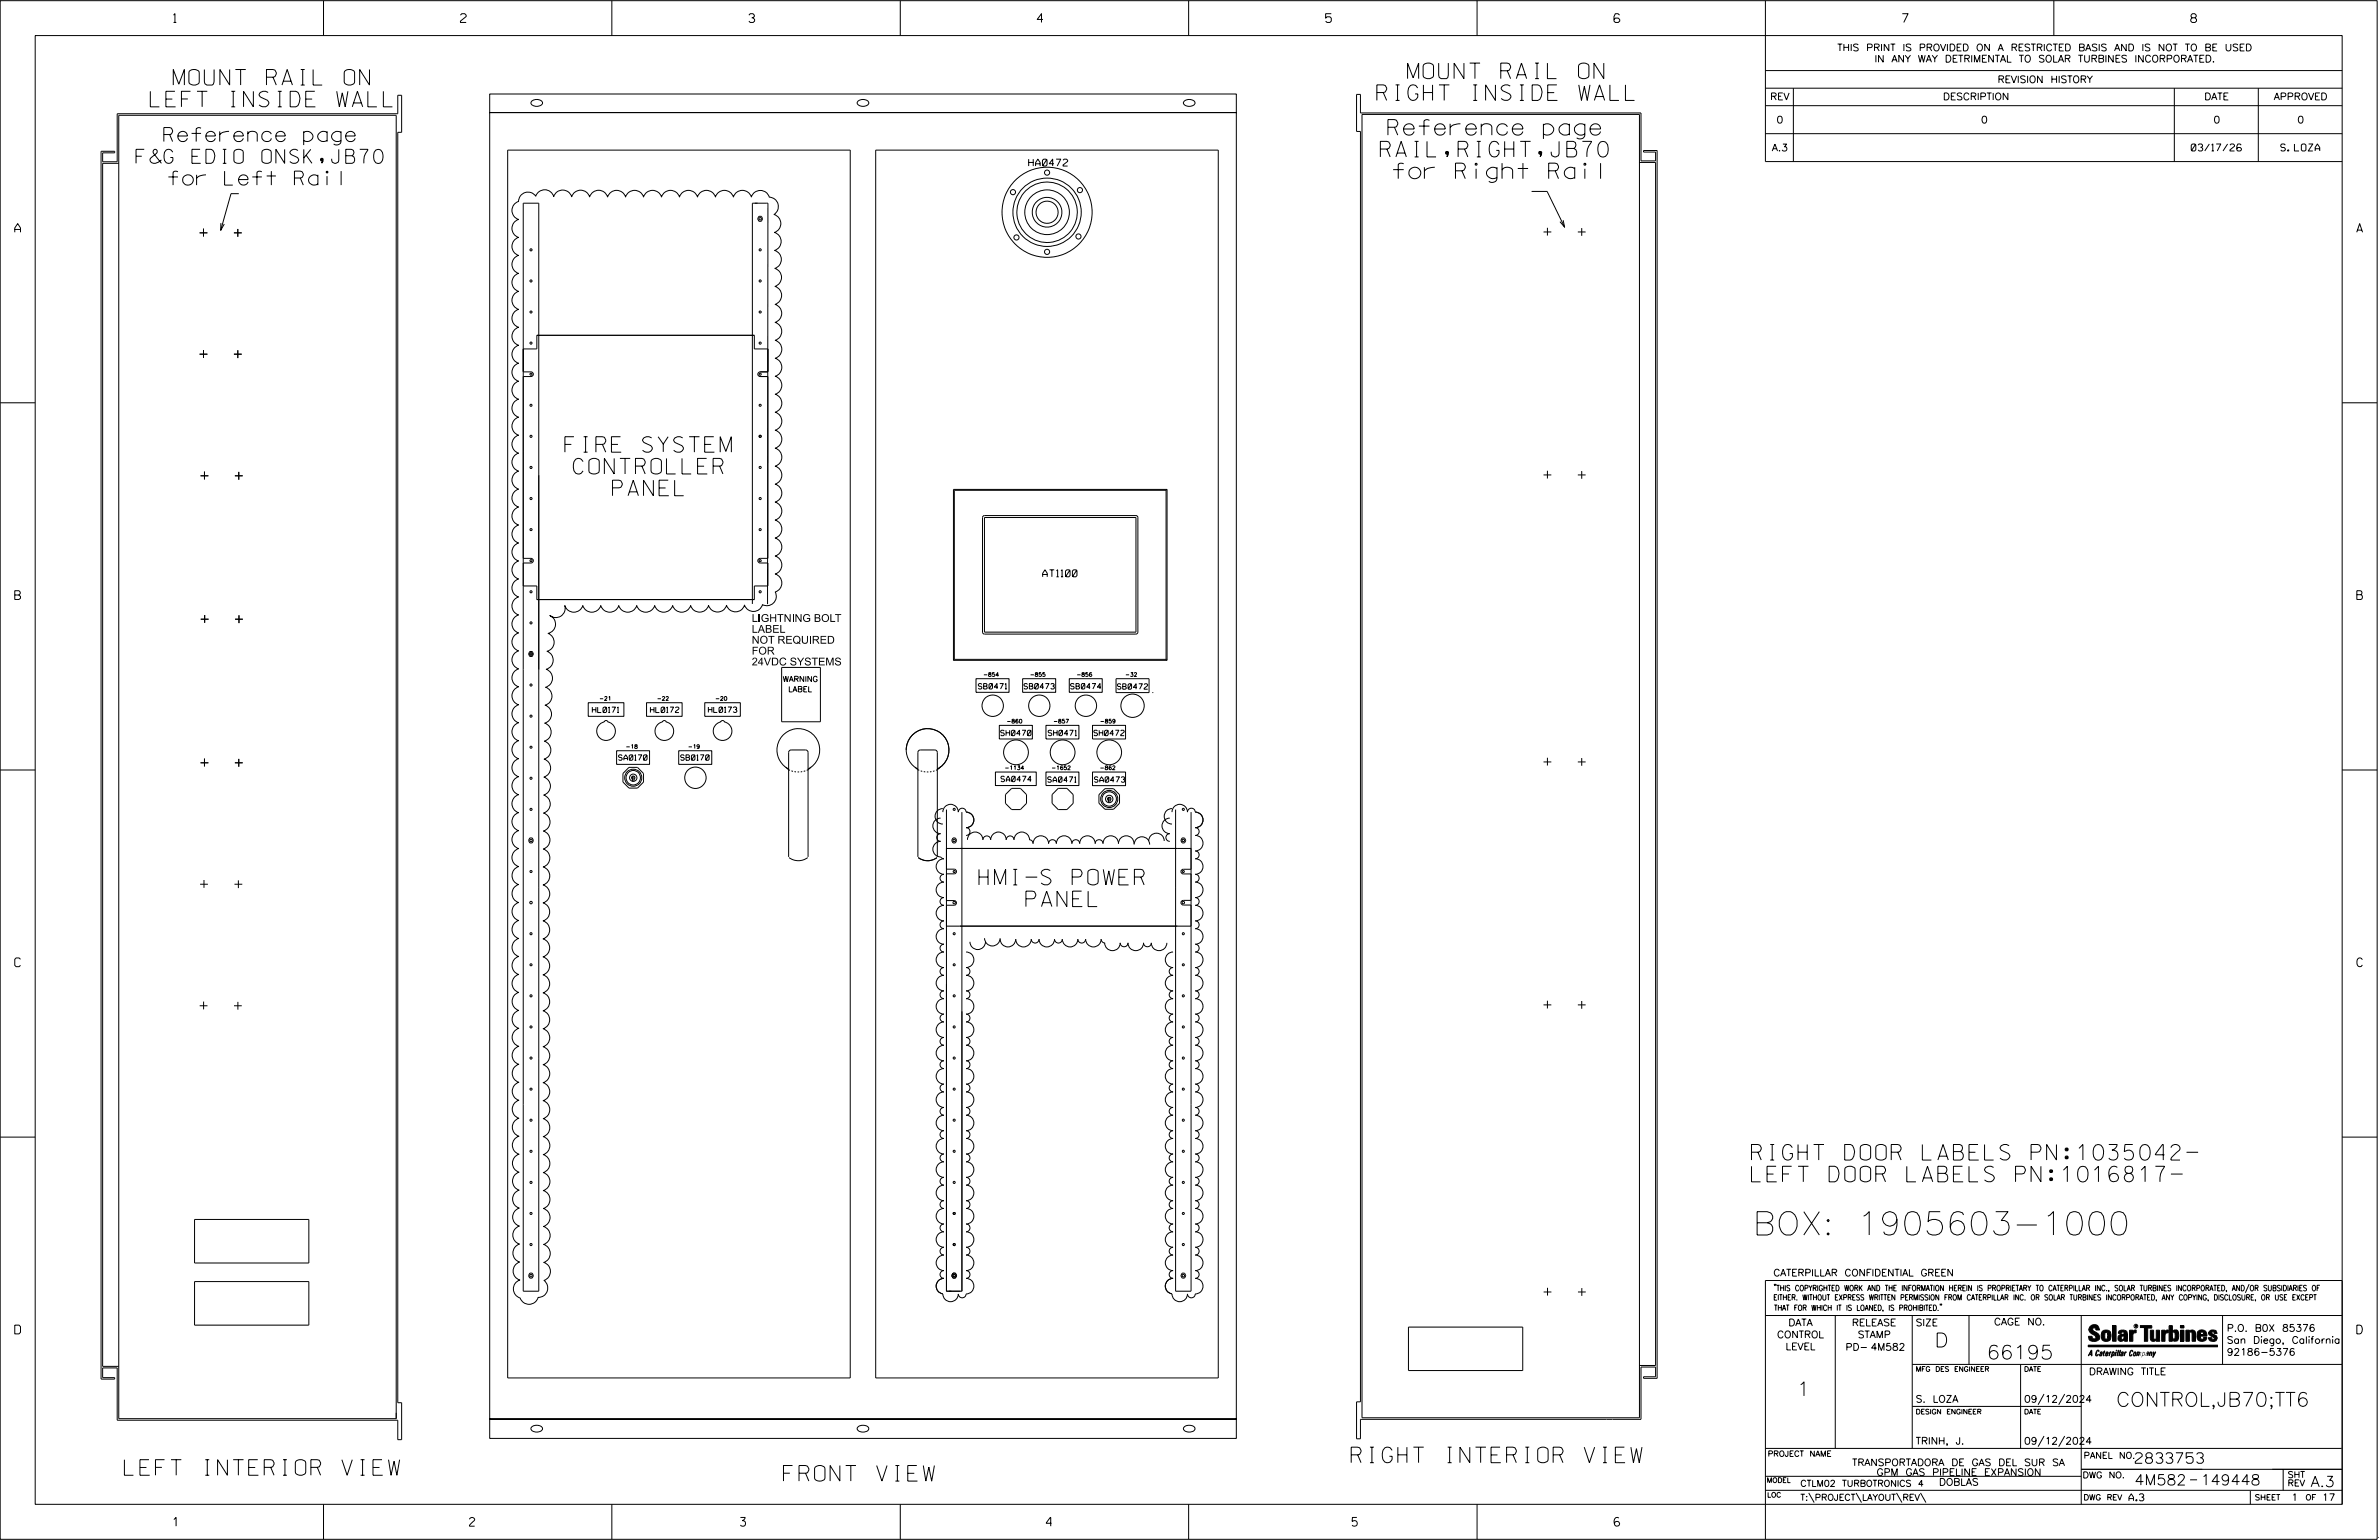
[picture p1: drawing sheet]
<svg xmlns="http://www.w3.org/2000/svg" width="864mm" height="559mm" viewBox="0 0 864 559" stroke-linecap="round" stroke-linejoin="round" font-family="sans-serif">
<defs><g id="words">
<text font-size="8.5" x="636.2" y="448.1">BOX: 1905603-1000</text>
<g font-size="5.6">
<text x="511" y="28.5">MOUNT RAIL ON</text>
<text x="62.9" y="30.9">MOUNT RAIL ON</text>
<text x="54.6" y="38.8">LEFT INSIDE WALL</text>
<text x="499.8" y="36.4">RIGHT INSIDE WALL</text>
<text x="503.9" y="49">Reference page</text>
<text x="501.1" y="56.9">RAIL,RIGHT,JB70</text>
<text x="503.8" y="64.8">for Right Rail</text>
<text x="205.1" y="164.1">FIRE SYSTEM</text>
<text x="208.1" y="172">CONTROLLER</text>
<text x="222.3" y="179.9">PANEL</text>
<text x="355.4" y="321.1">HMI-S POWER</text>
<text x="372.4" y="329">PANEL</text>
<text x="635.8" y="420.9">RIGHT DOOR LABELS PN:1035042-</text>
<text x="635.8" y="428.8">LEFT DOOR LABELS PN:1016817-</text>
<text x="490.5" y="530.8">RIGHT INTERIOR VIEW</text>
<text x="45.2" y="535.3">LEFT INTERIOR VIEW</text>
<text x="284.4" y="537.4">FRONT VIEW</text>
</g>
<g font-size="5.1">
<text x="59.5" y="51.4">Reference page</text>
<text x="49.4" y="59.3">F&amp;G EDIO ONSK,JB70</text>
<text x="61.2" y="67.2">for Left Rail</text>
<text x="702.3" y="488.8">D</text>
<text x="721.2" y="493.2">66195</text>
<text x="652.2" y="506.5">1</text>
<text x="768.2" y="510.3">CONTROL,JB70;TT6</text>
</g>
<g font-size="3.8">
<text x="775.1" y="531">2833753</text>
<text x="774.8" y="538.9">4M582</text>
<text x="798.8" y="538.9">149448</text>
<text x="838.8" y="539.5">A.3</text>
</g>
<g font-size="3.2">
<text x="63" y="8.2">1</text>
<text x="167.2" y="8.2">2</text>
<text x="271.8" y="8.2">3</text>
<text x="376.5" y="8.2">4</text>
<text x="481.2" y="8.2">5</text>
<text x="690.6" y="8.2">7</text>
<text x="795.3" y="8.2">8</text>
<text x="5.4" y="84.3">A</text>
<text x="855.5" y="84.3">A</text>
<text x="5.4" y="217.5">B</text>
<text x="855.6" y="217.5">B</text>
<text x="5.4" y="350.8">C</text>
<text x="855.6" y="350.8">C</text>
<text x="5.4" y="484">D</text>
<text x="855.6" y="484">D</text>
<text x="62.8" y="553.8">1</text>
<text x="170.4" y="553.8">2</text>
<text x="268.8" y="553.8">3</text>
<text x="379.8" y="553.8">4</text>
<text x="490.8" y="553.8">5</text>
<text x="585.9" y="553.8">6</text>
</g>
<g font-size="2.8">
<text x="272.9" y="225.7">LIGHTNING BOLT</text>
<text x="272.9" y="233.6">NOT REQUIRED</text>
<text x="272.9" y="229.6">LABEL</text>
<text x="272.9" y="237.5">FOR</text>
<text x="272.9" y="241.5">24VDC SYSTEMS</text>
</g>
<g font-size="2.5">
<text x="666.9" y="18.5">THIS PRINT IS PROVIDED ON A RESTRICTED BASIS AND IS NOT TO BE USED</text>
<text x="680.5" y="22.6">IN ANY WAY DETRIMENTAL TO SOLAR TURBINES INCORPORATED.</text>
<text x="725.1" y="30">REVISION HISTORY</text>
<text x="642.6" y="36.3">REV</text>
<text x="705.3" y="36.3">DESCRIPTION</text>
<text x="800.2" y="36.3">DATE</text>
<text x="825.4" y="36.3">APPROVED</text>
<text x="644.9" y="44.7">0</text>
<text x="719.1" y="44.7">0</text>
<text x="803.5" y="44.7">0</text>
<text x="834" y="44.7">0</text>
<text x="643.2" y="54.8">A.3</text>
<text x="795.4" y="54.8">03/17/26</text>
<text x="827.9" y="54.8">S. LOZA</text>
<text x="373.4" y="60.3">HA0472</text>
<text x="378.5" y="209.3">AT1100</text>
<text x="643.8" y="463">CATERPILLAR CONFIDENTIAL GREEN</text>
<text x="645.1" y="485.5">CONTROL</text>
<text x="649.2" y="481.1">DATA</text>
<text x="672.3" y="481.1">RELEASE</text>
<text x="674.4" y="485.5">STAMP</text>
<text x="695.4" y="481.1">SIZE</text>
<text x="723.8" y="480.8">CAGE NO.</text>
<text x="808.4" y="483.1">P.O. B0X 85376</text>
<text x="648.2" y="489.8">LEVEL</text>
<text x="669.9" y="490">PD- 4M582</text>
<text x="808.4" y="487.5">San Diego, California</text>
<text x="808.4" y="491.8">92186-5376</text>
<text x="758.3" y="498.9">DRAWING TITLE</text>
<text x="695.4" y="508.9">S. LOZA</text>
<text x="734.8" y="508.9">09/12/2024</text>
<text x="695.4" y="524.1">TRINH, J.</text>
<text x="734.8" y="524.1">09/12/2024</text>
<text x="672.3" y="531.9">TRANSPORTADORA DE GAS DEL SUR SA</text>
<text x="681.2" y="535.5">GPM GAS PIPELINE EXPANSION</text>
<text x="703.9" y="539">DOBLAS</text>
<text x="772.8" y="544.6">A.3</text>
<text x="831.8" y="544.6">1</text>
<text x="842.9" y="544.6">17</text>
</g>
<g font-size="2.3">
<text x="756.4" y="529.2">PANEL NO.</text>
<text x="653.5" y="539.4">CTLM02 TURBOTRONICS 4</text>
<text x="756" y="536.3">DWG NO.</text>
<text x="830.4" y="539.3">REV</text>
<text x="830.4" y="536.2">SHT</text>
<text x="653.5" y="544.5">T:\PROJECT\LAYOUT\REV\</text>
</g>
<g font-size="2">
<text x="284.1" y="247.4">WARNING</text>
<text x="286.1" y="251.1">LABEL</text>
<text x="355.1" y="250">SB0471</text>
<text x="371.7" y="250">SB0473</text>
<text x="388.6" y="250">SB0474</text>
<text x="405.6" y="250.1">SB0472</text>
<text x="215" y="258.6">HL0171</text>
<text x="236.1" y="258.6">HL0172</text>
<text x="257.1" y="258.5">HL0173</text>
<text x="363.3" y="266.9">SH0470</text>
<text x="380.5" y="266.9">SH0471</text>
<text x="397.1" y="266.9">SH0472</text>
<text x="224.5" y="275.9">SA0170</text>
<text x="247.1" y="275.9">SB0170</text>
<text x="363.4" y="283.6">SA0474</text>
<text x="380.3" y="283.8">SA0471</text>
<text x="397.3" y="283.9">SA0473</text>
<text x="643.8" y="468.4">&quot;THIS COPYRIGHTED WORK AND THE INFORMATION HEREIN IS PROPRIETARY TO CATERPILLAR INC., SOLAR TURBINES INCORPORATED, AND/OR SUBSIDIARIES OF</text>
<text x="643.8" y="471.8">EITHER. WITHOUT EXPRESS WRITTEN PERMISSION FROM CATERPILLAR INC. OR SOLAR TURBINES INCORPORATED, ANY COPYING, DISCLOSURE, OR USE EXCEPT</text>
<text x="644" y="475.6">THAT FOR WHICH IT IS LOANED, IS PROHIBITED.&quot;</text>
<text x="641.7" y="528.5">PROJECT NAME</text>
<text x="756.3" y="544.3">DWG REV</text>
<text x="818.5" y="544.3">SHEET</text>
<text x="836.9" y="544.3">OF</text>
</g>
<g font-size="1.8">
<text x="695.4" y="497.6">MFG DES ENGINEER</text>
<text x="734.8" y="497.6">DATE</text>
<text x="695.4" y="513.1">DESIGN ENGINEER</text>
<text x="734.8" y="513.1">DATE</text>
<text x="641.3" y="538">MODEL</text>
<text x="641.5" y="543.3">LOC</text>
</g>
<g font-size="1.4">
<text x="356.9" y="245.5">-854</text>
<text x="373.8" y="245.5">-855</text>
<text x="390.8" y="245.5">-856</text>
<text x="408.4" y="245.5">-32</text>
<text x="217.5" y="254.2">-21</text>
<text x="238.5" y="254.2">-22</text>
<text x="259.6" y="254.2">-20</text>
<text x="365.4" y="262.4">-860</text>
<text x="382.3" y="262.4">-857</text>
<text x="399.3" y="262.4">-859</text>
<text x="227.1" y="271.6">-18</text>
<text x="249.7" y="271.6">-19</text>
<text x="364.7" y="279.3">-1134</text>
<text x="381.6" y="279.3">-1652</text>
<text x="399.2" y="279.3">-862</text>
</g>
<text font-size=".9" x="775.1" y="481.7">R</text>
</g></defs>
<g fill="none" stroke="#000" stroke-width=".36">
<path d="M.1 .2h862.8v558.4h-862.8zM12.8 12.9h837.4v533h-837.4zM117.4 .2v12.7M222.1 .2v12.7M326.8 .2v12.7M431.5 .2v12.7M536.2 .2v12.7M587.9 5.5l-.5-.5h-1l-.5 1v1.7l.5 .4h1l.6-.4v-.6l-.6-.5h-1l-.5 .5M640.9 .2v58.4h209.3M745.6 .2v12.7M144.4 34.6v6.7h-101.9v17.4h-5.2v-3.2h4.3v-.6h-4.9v445.5h4.9v-.5h-4.3v-3.5h5.2v18.9h101.9v7.1h1.4v-13.4h-1.4v-461h1.4v-13.4M177.8 34.1h271v487.8h-271v-7h271h-271v-474h271h-271z"/>
<path d="M193.1 36.7a2.57 2.57 0 0 1 3.9 .7 2.43 2.43 0 0 1-4.3 0zM311.5 36.7a2.55 2.55 0 0 1 3.9 .7 2.43 2.43 0 0 1-4.3 0zM429.9 36.7a2.55 2.55 0 0 1 3.9 .7 2.43 2.43 0 0 1-4.2 0zM492.4 34.3h1.5v6.7h101.8v17.4h5.3v-3.2h-4.4v-.6h5v445.5h-5v-.5h4.4v-3.6h-5.3v19h-101.8v7.1h-1.5v-13.4h1.5v-461h-1.5zM640.9 25.6h209.3M640.9 32h209.3M640.9 38.3h209.3M651 32v26.6M789.3 32v26.6M819.8 32v26.6M43.1 59.3h-5.8v436.5h5.8M43.1 41.8h100.7v473h-100.7z"/>
<path d="M184.3 54.5h124.3v445.5h-124.3zM317.9 54.5h124.3v445.5h-124.3zM494.4 41.5h100.7v473h-100.7zM595.1 58.9h5.9v436.6h-5.9M640.9 48.5h209.3M86.7 70.3h-2.8l-3.8 13.3M189.2 70.7a3.4 3.4 0 0 1 5.3 .5 3.4 3.4 0 0 1 3.3-2.3 3.4 3.4 0 0 1 3.2 2.4 3.4 3.4 0 0 1 3.3-2.3 3.4 3.4 0 0 1 3.2 2.4 3.4 3.4 0 0 1 3.3-2.4 3.4 3.4 0 0 1 3.2 2.4 3.4 3.4 0 0 1 3.3-2.4 3.4 3.4 0 0 1 3.3 2.5 3.4 3.4 0 0 1 3.2-2.4 3.4 3.4 0 0 1 3.3 2.4 3.4 3.4 0 0 1 3.2-2.4 3.4 3.4 0 0 1 3.3 2.4 3.4 3.4 0 0 1 3.3-2.4 3.4 3.4 0 0 1 3.2 2.4 3.4 3.4 0 0 1 3.3-2.4 3.4 3.4 0 0 1 3.3 2.4 3.4 3.4 0 0 1 3.2-2.4 3.4 3.4 0 0 1 3.3 2.4 3.4 3.4 0 0 1 3.3-2.4 3.4 3.4 0 0 1 3.2 2.4 3.4 3.4 0 0 1 3.3-2.4 3.4 3.4 0 0 1 3.2 2.4 3.4 3.4 0 0 1 3.3-2.4 3.4 3.4 0 0 1 3.3 2.4 3.4 3.4 0 0 1 3.2-2.4 3.4 3.4 0 0 1 3.3 2.4 3.4 3.4 0 0 1 3.1 2.5 3.4 3.4 0 0 1-1.4 3.8 3.4 3.4 0 0 1 2.5 3.2 3.4 3.4 0 0 1-2.4 3.3 3.4 3.4 0 0 1 2.5 3.3 3.4 3.4 0 0 1-2.4 3.3 3.4 3.4 0 0 1 2.4 3.2 3.4 3.4 0 0 1-2.3 3.3 3.4 3.4 0 0 1 2.4 3.2 3.4 3.4 0 0 1-2.4 3.3 3.4 3.4 0 0 1 2.4 3.3 3.4 3.4 0 0 1-2.3 3.3 3.4 3.4 0 0 1 2.4 3.2 3.4 3.4 0 0 1-2.4 3.3 3.4 3.4 0 0 1 2.4 3.2 3.4 3.4 0 0 1-2.4 3.3 3.4 3.4 0 0 1 2.4 3.2 3.4 3.4 0 0 1-2.4 3.3 3.4 3.4 0 0 1 2.4 3.3 3.4 3.4 0 0 1-2.4 3.2 3.4 3.4 0 0 1 2.4 3.3 3.4 3.4 0 0 1-2.4 3.3 3.4 3.4 0 0 1 2.4 3.2 3.4 3.4 0 0 1-2.4 3.3 3.4 3.4 0 0 1 2.4 3.2 3.4 3.4 0 0 1-2.4 3.3 3.4 3.4 0 0 1 2.4 3.3 3.4 3.4 0 0 1-2.4 3.2 3.4 3.4 0 0 1 2.4 3.3 3.4 3.4 0 0 1-2.4 3.3 3.4 3.4 0 0 1 2.4 3.2 3.4 3.4 0 0 1-2.4 3.3 3.4 3.4 0 0 1 2.4 3.2 3.4 3.4 0 0 1-2.4 3.3 3.4 3.4 0 0 1 2.4 3.2 3.4 3.4 0 0 1-2.4 3.3 3.4 3.4 0 0 1 2.4 3.3 3.4 3.4 0 0 1-2.4 3.2 3.4 3.4 0 0 1 2.4 3.3 3.4 3.4 0 0 1-2.4 3.3 3.4 3.4 0 0 1 2.4 3.2 3.4 3.4 0 0 1-2.4 3.3 3.4 3.4 0 0 1 2.4 3.2 3.4 3.4 0 0 1-2.4 3.3 3.4 3.4 0 0 1-.6 4 3.4 3.4 0 0 1-4 .6 3.4 3.4 0 0 1-3.2 2.5 3.4 3.4 0 0 1-3.3-2.3 3.4 3.4 0 0 1-3.3 2.4 3.4 3.4 0 0 1-3.3-2.3 3.4 3.4 0 0 1-3.2 2.4 3.4 3.4 0 0 1-3.3-2.4 3.4 3.4 0 0 1-3.2 2.4 3.4 3.4 0 0 1-3.3-2.4 3.4 3.4 0 0 1-3.2 2.4 3.4 3.4 0 0 1-3.3-2.4 3.4 3.4 0 0 1-3.3 2.4 3.4 3.4 0 0 1-3.2-2.4 3.4 3.4 0 0 1-3.3 2.4 3.4 3.4 0 0 1-3.3-2.4 3.4 3.4 0 0 1-3.2 2.4 3.4 3.4 0 0 1-3.3-2.4 3.4 3.4 0 0 1-3.2 2.4 3.4 3.4 0 0 1-3.3-2.4 3.4 3.4 0 0 1-3.3 2.4 3.4 3.4 0 0 1-3.2-2.4 3.4 3.4 0 0 1-3.3 2.4 3.4 3.4 0 0 1-3.3-2.4 3.4 3.4 0 0 1-1.4 3.8 3.4 3.4 0 0 1-4-.2 3.4 3.4 0 0 1 2 3.5 3.4 3.4 0 0 1-2.6 3 3.4 3.4 0 0 1 2.2 3.4 3.4 3.4 0 0 1-2.6 3.1 3.4 3.4 0 0 1 2.2 3.4 3.4 3.4 0 0 1-2.5 3.2 3.4 3.4 0 0 1 2.3 3.3 3.4 3.4 0 0 1-2.6 3.2 3.4 3.4 0 0 1 2.4 3.3 3.4 3.4 0 0 1-2.5 3.2 3.4 3.4 0 0 1 2.3 3.3 3.4 3.4 0 0 1-2.5 3.2 3.4 3.4 0 0 1 2.4 3.3 3.4 3.4 0 0 1-2.5 3.2 3.4 3.4 0 0 1 2.4 3.3 3.4 3.4 0 0 1-2.5 3.2 3.4 3.4 0 0 1 2.4 3.3 3.4 3.4 0 0 1-2.5 3.3 3.4 3.4 0 0 1 2.4 3.3 3.4 3.4 0 0 1-2.4 3.2 3.4 3.4 0 0 1 2.3 3.3 3.4 3.4 0 0 1-2.4 3.2 3.4 3.4 0 0 1 2.4 3.3 3.4 3.4 0 0 1-2.4 3.3 3.4 3.4 0 0 1 2.3 3.2 3.4 3.4 0 0 1-2.4 3.3 3.4 3.4 0 0 1 2.4 3.2 3.4 3.4 0 0 1-2.4 3.3 3.4 3.4 0 0 1 2.4 3.2 3.4 3.4 0 0 1-2.4 3.3 3.4 3.4 0 0 1 2.4 3.3 3.4 3.4 0 0 1-2.4 3.2 3.4 3.4 0 0 1 2.3 3.3 3.4 3.4 0 0 1-2.3 3.3 3.4 3.4 0 0 1 2.3 3.2 3.4 3.4 0 0 1-2.4 3.3 3.4 3.4 0 0 1 2.4 3.2 3.4 3.4 0 0 1-2.4 3.3 3.4 3.4 0 0 1 2.4 3.3 3.4 3.4 0 0 1-2.4 3.2 3.4 3.4 0 0 1 2.4 3.3 3.4 3.4 0 0 1-2.3 3.3 3.4 3.4 0 0 1 2.3 3.2 3.4 3.4 0 0 1-2.3 3.3 3.4 3.4 0 0 1 2.3 3.2 3.4 3.4 0 0 1-2.3 3.3 3.4 3.4 0 0 1 2.4 3.2 3.4 3.4 0 0 1-2.4 3.3 3.4 3.4 0 0 1 2.4 3.3 3.4 3.4 0 0 1-2.4 3.2 3.4 3.4 0 0 1 2.4 3.3 3.4 3.4 0 0 1-2.4 3.3 3.4 3.4 0 0 1 2.4 3.2 3.4 3.4 0 0 1-2.4 3.3 3.4 3.4 0 0 1 2.4 3.2 3.4 3.4 0 0 1-2.4 3.3 3.4 3.4 0 0 1 2.4 3.3 3.4 3.4 0 0 1-2.4 3.2 3.4 3.4 0 0 1 2.4 3.3 3.4 3.4 0 0 1-2.4 3.3 3.4 3.4 0 0 1 2.4 3.2 3.4 3.4 0 0 1-2.4 3.3 3.4 3.4 0 0 1 2.4 3.2 3.4 3.4 0 0 1-2.4 3.3 3.4 3.4 0 0 1 2.4 3.2 3.4 3.4 0 0 1-2.3 3.3 3.4 3.4 0 0 1 2.4 3.3 3.4 3.4 0 0 1-2.4 3.2 3.4 3.4 0 0 1 2.4 3.3 3.4 3.4 0 0 1-2.4 3.3 3.4 3.4 0 0 1 2.4 3.2 3.4 3.4 0 0 1-2.3 3.3 3.4 3.4 0 0 1 2.4 3.2 3.4 3.4 0 0 1-2.3 3.3 3.4 3.4 0 0 1 1.2 3.9 3.4 3.4 0 0 1-3.4 2.3 3.4 3.4 0 0 1-3.2 2.5 3.4 3.4 0 0 1-3.3-2.3 3.4 3.4 0 0 1-2.4-3.2 3.4 3.4 0 0 1 2.3-3.3 3.4 3.4 0 0 1-2.4-3.3 3.4 3.4 0 0 1 2.3-3.3 3.4 3.4 0 0 1-2.4-3.2 3.4 3.4 0 0 1 2.4-3.3 3.4 3.4 0 0 1-2.4-3.2 3.4 3.4 0 0 1 2.3-3.3 3.4 3.4 0 0 1-2.4-3.3 3.4 3.4 0 0 1 2.4-3.2 3.4 3.4 0 0 1-2.4-3.3 3.4 3.4 0 0 1 2.4-3.2 3.4 3.4 0 0 1-2.4-3.3 3.4 3.4 0 0 1 2.3-3.3 3.4 3.4 0 0 1-2.4-3.2 3.4 3.4 0 0 1 2.4-3.3 3.4 3.4 0 0 1-2.4-3.2 3.4 3.4 0 0 1 2.4-3.3 3.4 3.4 0 0 1-2.4-3.3 3.4 3.4 0 0 1 2.3-3.2 3.4 3.4 0 0 1-2.4-3.3 3.4 3.4 0 0 1 2.4-3.3 3.4 3.4 0 0 1-2.4-3.2 3.4 3.4 0 0 1 2.4-3.3 3.4 3.4 0 0 1-2.4-3.2 3.4 3.4 0 0 1 2.4-3.3 3.4 3.4 0 0 1-2.4-3.3 3.4 3.4 0 0 1 2.4-3.2 3.4 3.4 0 0 1-2.4-3.3 3.4 3.4 0 0 1 2.4-3.3 3.4 3.4 0 0 1-2.4-3.2 3.4 3.4 0 0 1 2.4-3.3 3.4 3.4 0 0 1-2.4-3.2 3.4 3.4 0 0 1 2.4-3.3 3.4 3.4 0 0 1-2.4-3.2 3.4 3.4 0 0 1 2.4-3.3 3.4 3.4 0 0 1-2.4-3.3 3.4 3.4 0 0 1 2.4-3.2 3.4 3.4 0 0 1-2.4-3.3 3.4 3.4 0 0 1 2.4-3.3 3.4 3.4 0 0 1-2.4-3.2 3.4 3.4 0 0 1 2.4-3.3 3.4 3.4 0 0 1-2.4-3.2 3.4 3.4 0 0 1 2.3-3.3 3.4 3.4 0 0 1-2.3-3.3 3.4 3.4 0 0 1 2.3-3.2 3.4 3.4 0 0 1-2.3-3.3 3.4 3.4 0 0 1 2.3-3.3 3.4 3.4 0 0 1-2.4-3.2 3.4 3.4 0 0 1 2.4-3.3 3.4 3.4 0 0 1-2.4-3.2 3.4 3.4 0 0 1 2.4-3.3 3.4 3.4 0 0 1-2.4-3.2 3.4 3.4 0 0 1 2.4-3.3 3.4 3.4 0 0 1-2.4-3.3 3.4 3.4 0 0 1 2.4-3.2 3.4 3.4 0 0 1-2.4-3.3 3.4 3.4 0 0 1 2.4-3.3 3.4 3.4 0 0 1-2.4-3.2 3.4 3.4 0 0 1 2.4-3.3 3.4 3.4 0 0 1-2.4-3.3 3.4 3.4 0 0 1 2.4-3.2 3.4 3.4 0 0 1-2.4-3.3 3.4 3.4 0 0 1 2.4-3.2 3.4 3.4 0 0 1-2.4-3.3 3.4 3.4 0 0 1 2.4-3.3 3.4 3.4 0 0 1-2.4-3.2 3.4 3.4 0 0 1 2.4-3.3 3.4 3.4 0 0 1-2.4-3.2 3.4 3.4 0 0 1 2.4-3.3 3.4 3.4 0 0 1-2.4-3.3 3.4 3.4 0 0 1 2.4-3.2 3.4 3.4 0 0 1-2.4-3.3 3.4 3.4 0 0 1 2.4-3.2 3.4 3.4 0 0 1-2.4-3.3 3.4 3.4 0 0 1 2.4-3.3 3.4 3.4 0 0 1-2.4-3.2 3.4 3.4 0 0 1 2.4-3.3 3.4 3.4 0 0 1-2.4-3.3 3.4 3.4 0 0 1 2.4-3.2 3.4 3.4 0 0 1-2.4-3.3 3.4 3.4 0 0 1 2.4-3.2 3.4 3.4 0 0 1-2.4-3.3 3.4 3.4 0 0 1 2.4-3.3 3.4 3.4 0 0 1-2.4-3.2 3.4 3.4 0 0 1 2.4-3.3 3.4 3.4 0 0 1-2.4-3.3 3.4 3.4 0 0 1 2.4-3.2 3.4 3.4 0 0 1-2.4-3.3 3.4 3.4 0 0 1 2.4-3.2 3.4 3.4 0 0 1-2.4-3.3 3.4 3.4 0 0 1 2.4-3.2 3.4 3.4 0 0 1-2.4-3.3 3.4 3.4 0 0 1 2.4-3.3 3.4 3.4 0 0 1-2.4-3.2 3.4 3.4 0 0 1 2.4-3.3 3.4 3.4 0 0 1-2.4-3.3 3.4 3.4 0 0 1 2.4-3.2 3.4 3.4 0 0 1-2.4-3.3 3.4 3.4 0 0 1 2.4-3.2 3.4 3.4 0 0 1-2.4-3.3 3.4 3.4 0 0 1 2.4-3.3 3.4 3.4 0 0 1-2.4-3.2 3.4 3.4 0 0 1 2.4-3.3 3.4 3.4 0 0 1-2.4-3.3 3.4 3.4 0 0 1 2.4-3.2 3.4 3.4 0 0 1-2.4-3.3 3.4 3.4 0 0 1 2.4-3.3 3.4 3.4 0 0 1-2.4-3.2 3.4 3.4 0 0 1 2.4-3.2 3.4 3.4 0 0 1-2.4-3.3 3.4 3.4 0 0 1 2.4-3.3 3.4 3.4 0 0 1-2.4-3.2 3.4 3.4 0 0 1 2.4-3.3 3.4 3.4 0 0 1-2.4-3.3 3.4 3.4 0 0 1 2.4-3.2 3.4 3.4 0 0 1-2.4-3.3 3.4 3.4 0 0 1 2.4-3.3 3.4 3.4 0 0 1-2.4-3.2 3.4 3.4 0 0 1 2.4-3.3 3.4 3.4 0 0 1-2.4-3.2 3.4 3.4 0 0 1 2.4-3.3l.3-1.3zM189.9 73.7h5.7v394.8h-5.7zM275.5 78.5h.9l.4 .9-.4 .9h-.9l-.5-.9zM556 69.5h5.6l6.4 12.9M567.4 79.9l.6 2.5-1.7-2M72.5 84.5h2.8"/>
<path d="M73.9 83v2.8M80.2 81l-.1 2.6 1.3-2.3M84.9 84.5h2.8M86.3 83.1v2.8M560.3 84.2h2.8M561.7 82.7v2.8M572.8 84.2h2.8M574.2 82.8v2.8M72.5 128.5h2.8M73.9 127v2.9M84.9 128.5h2.8M86.3 127.1v2.8"/>
<path d="M189.9 134.9h2.9a.85 .85 0 0 1 .8 .9 .85 .85 0 0 1-.8 .8h-2.9M189.9 126.6h5v-4.9h78.9v4.9h5v8.3h-2.9a.85 .85 0 0 0-.8 .9 .85 .85 0 0 0 .8 .8h2.9v66h-2.9a.85 .85 0 0 0-.8 .8 .85 .85 0 0 0 .8 .9h2.9v8.3h-5v5h-78.9v-5h-5M.1 146.2h12.7M850.2 146.2h12.7M72.8 172.6h2.8M74.2 171.1v2.9M85.3 172.6h2.8M86.7 171.2v2.9M423.3 177.9v61.4M423.3 177.9h-76.9v61.4M423.7 177.6l-.4 .3M423.7 177.6v62"/>
<path d="M423.7 177.6h-77.6v62M560.3 172.3h2.8M561.7 170.8v2.8M572.8 172.3h2.8M574.2 170.9v2.8M356.9 187.3l.5-.2h55l.5 .2 .2 .5v41.6l-.2 .5-.5 .2h-55l-.5-.2-.2-.5v-41.6zM357.4 187.8h55v41.6h-55zM189.9 202.6h2.9a.85 .85 0 0 1 .8 .8 .85 .85 0 0 1-.8 .9h-2.9M273.1 219.1v-145.4h5.7l-.2 145.5M72.9 224.7h2.8M74.3 223.2v2.8M85.3 224.7h2.9"/>
<path d="M86.7 223.3v2.8M192.3 236.4h.9l.4 .9-.4 .9h-.9l-.4-.9zM346.1 239.6h77.6M346.4 239.3l-.3 .3M346.4 239.3h76.9M423.3 239.3l.4 .3M213.5 255h13v4.9h-13zM234.7 255h12.9v4.9h-12.9zM255.8 255h12.9v4.9h-12.9zM283.7 242.2h14.1v19.7h-14.1zM354.3 246.3h12v4.9h-12zM371.2 246.3h12v4.9h-12z"/>
<path d="M388.2 246.3h11.9v4.9h-11.9zM405.1 246.3h12v5h-12zM418.3 251.3h.1M.1 279.4h12.7M72.8 276.8h2.8M74.2 275.3v2.8M85.3 276.8h2.8M86.7 275.4v2.8M217.5 263.1l2.2-1.6 .9 .3a3.8 3.8 0 0 1 2.7 4.4 3.4 3.4 0 0 1-4.9 2.1 3.4 3.4 0 0 1-.9-5.2zM223.8 272.4h12v5h-12zM238.6 263.1l2.3-1.6h.6l.3 .5a3.4 3.4 0 0 1 2.5 4.5 3.4 3.4 0 0 1-4.9 1.7 3.4 3.4 0 0 1-.8-5.1zM246.4 272.4h12v5h-12z"/>
<path d="M259.8 263.1l2.2-1.6 .9 .3a3.8 3.8 0 0 1 2.7 4.4 3.4 3.4 0 0 1-4.9 2.1 3.4 3.4 0 0 1-.9-5.2zM285.2 278.4l1.6 1.1M286.3 279a7.8 7.8 0 0 1-2.5-11.7 7.8 7.8 0 0 1 12 0 7.8 7.8 0 0 1-2.5 11.7M287.3 279.7l.6 .2M288.4 280l.6 .1M291.2 280l-.5 .1M292.3 279.7l-.6 .2M294.4 278.4l-1.6 1.1M332.1 278.4l1.6 1.1M333.2 279a7.8 7.8 0 0 1-2.5-11.7 7.8 7.8 0 0 1 12.1 0 7.8 7.8 0 0 1-2.5 11.7M334.2 279.7l.6 .2M335.3 280l.6 .1"/>
<path d="M338.1 280l-.5 .1M339.2 279.7l-.5 .2M341.3 278.4l-1.5 1.1M362.8 263.2h12v4.9h-12zM379.7 263.2h12v4.9h-12zM396.6 263.2h12v4.9h-12zM560.3 276.5h2.8M561.7 275v2.8M572.8 276.5h2.8M574.2 275.1v2.8M850.2 279.4h12.7M229.6 282.8a.63 .63 0 0 1-.2-1 .63 .63 0 0 1 1 0 .63 .63 0 0 1-.3 1"/>
<path d="M229.6 281.6v1.9M230.1 281.6v1.9M289.5 280.1h.6M336.4 280.1h.6M341.5 296.9a2.82 2.82 0 0 0-2.9 2.8 2.82 2.82 0 0 0 2.9 2.8 1.39 1.39 0 0 0-1.5 1.4 1.39 1.39 0 0 0 1.5 1.4 2.82 2.82 0 0 0-2.9 2.8 2.82 2.82 0 0 0 2.9 2.8l1.2 .7a2.82 2.82 0 0 0-2.9 2.8 2.82 2.82 0 0 0 2.9 2.9 1.41 1.41 0 0 0-1.5 1.4 1.41 1.41 0 0 0 1.5 1.4 2.8 2.8 0 0 0-2.9 2.8 2.8 2.8 0 0 0 2.9 2.8 1.41 1.41 0 0 0-1.5 1.4 1.41 1.41 0 0 0 1.5 1.4 2.82 2.82 0 0 0-2.9 2.8 2.82 2.82 0 0 0 2.9 2.9 1.41 1.41 0 0 0-1.5 1.4 1.41 1.41 0 0 0 1.5 1.4 2.82 2.82 0 0 0-2.9 2.8 2.82 2.82 0 0 0 2.9 2.8 1.41 1.41 0 0 0-1.5 1.4 1.41 1.41 0 0 0 1.5 1.4 2.82 2.82 0 0 0-2.9 2.9 2.82 2.82 0 0 0 2.9 2.8 1.41 1.41 0 0 0-1.5 1.4 1.41 1.41 0 0 0 1.5 1.4 2.82 2.82 0 0 0-2.9 2.8 2.82 2.82 0 0 0 2.9 2.9 1.41 1.41 0 0 0-1.5 1.4 1.41 1.41 0 0 0 1.5 1.4 2.8 2.8 0 0 0-2.9 2.8 2.8 2.8 0 0 0 2.9 2.8 1.41 1.41 0 0 0-1.5 1.4 1.41 1.41 0 0 0 1.5 1.4 2.82 2.82 0 0 0-2.9 2.8 2.82 2.82 0 0 0 2.9 2.8 1.41 1.41 0 0 0-1.5 1.5 1.41 1.41 0 0 0 1.5 1.4 2.82 2.82 0 0 0-2.9 2.8 2.82 2.82 0 0 0 2.9 2.8 1.41 1.41 0 0 0-1.5 1.4 1.41 1.41 0 0 0 1.5 1.4 2.82 2.82 0 0 0-2.9 2.9 2.82 2.82 0 0 0 2.9 2.8 1.41 1.41 0 0 0-1.5 1.4 1.41 1.41 0 0 0 1.5 1.4 2.82 2.82 0 0 0-2.9 2.8 2.82 2.82 0 0 0 2.9 2.8 1.41 1.41 0 0 0-1.5 1.5 1.41 1.41 0 0 0 1.5 1.4 2.8 2.8 0 0 0-2.9 2.8 2.8 2.8 0 0 0 2.9 2.8 1.41 1.41 0 0 0-1.5 1.4 1.41 1.41 0 0 0 1.5 1.4 2.82 2.82 0 0 0-2.9 2.8 2.82 2.82 0 0 0 2.9 2.8 1.41 1.41 0 0 0-1.5 1.5 1.41 1.41 0 0 0 1.5 1.4 2.82 2.82 0 0 0-2.9 2.8 2.82 2.82 0 0 0 2.9 2.8 1.41 1.41 0 0 0-1.5 1.4 1.41 1.41 0 0 0 1.5 1.4 2.82 2.82 0 0 0-2.9 2.9 2.82 2.82 0 0 0 2.9 2.8 1.41 1.41 0 0 0-1.5 1.4 1.41 1.41 0 0 0 1.5 1.4 2.82 2.82 0 0 0-2.9 2.8 2.82 2.82 0 0 0 2.9 2.8 1.41 1.41 0 0 0-1.5 1.5 1.41 1.41 0 0 0 1.5 1.4 2.8 2.8 0 0 0-2.9 2.8 2.8 2.8 0 0 0 2.9 2.8 1.41 1.41 0 0 0-1.5 1.4 1.41 1.41 0 0 0 1.5 1.4 2.82 2.82 0 0 0-2.9 2.8 2.82 2.82 0 0 0 2.9 2.8 1.41 1.41 0 0 0-1.5 1.5 1.41 1.41 0 0 0 1.5 1.4 2.82 2.82 0 0 0-2.9 2.6 2.82 2.82 0 0 0 2.4 3M342.3 294.7a2.8 2.8 0 0 1 2.8-2.8 2.8 2.8 0 0 1 2.8 2.8 1.41 1.41 0 0 1 1.4-1.4 1.41 1.41 0 0 1 1.4 1.4 2.82 2.82 0 0 1 2.8 2.8 2.82 2.82 0 0 1-2.8 2.8 1.41 1.41 0 0 1 1.4 1.4 1.41 1.41 0 0 1-1.4 1.4M342.3 293.4a2.8 2.8 0 0 0-2.9 2.8 2.8 2.8 0 0 0 2.9 2.8M343.6 293.8v174.7h5.6v-173.8M361.4 280.1h14.8v4.9h-14.8zM379.7 280.1h12v4.9h-12zM396.6 280.1h12v5h-12zM402.4 289.3v1.9"/>
<path d="M402.4 290.5a.62 .62 0 0 1-.2-1 .62 .62 0 0 1 1 0 .62 .62 0 0 1-.3 1M402.9 289.3v1.9M424.6 296.9a2.82 2.82 0 0 0-2.8 2.8 2.82 2.82 0 0 0 2.8 2.8 1.39 1.39 0 0 0-1.4 1.4 1.39 1.39 0 0 0 1.4 1.4M425.4 293.4a2.8 2.8 0 0 0-2.8 2.8 2.8 2.8 0 0 0 2.8 2.8M425.5 294.7a2.8 2.8 0 0 1 2.8-2.8 2.8 2.8 0 0 1 2.8 2.8 1.41 1.41 0 0 1 1.4-1.4 1.41 1.41 0 0 1 1.4 1.4 2.82 2.82 0 0 1 2.8 2.8 2.82 2.82 0 0 1-2.8 2.8 1.41 1.41 0 0 1 1.4 1.4 1.41 1.41 0 0 1-1.4 1.4 2.82 2.82 0 0 1 2.8 2.9 2.82 2.82 0 0 1-2.8 2.8 1.41 1.41 0 0 1 1.4 1.4 1.41 1.41 0 0 1-1.4 1.4 2.82 2.82 0 0 1 2.8 2.8 2.82 2.82 0 0 1-2.8 2.9 1.41 1.41 0 0 1 1.4 1.4 1.41 1.41 0 0 1-1.4 1.4 2.8 2.8 0 0 1 2.8 2.8 2.8 2.8 0 0 1-2.8 2.8 1.41 1.41 0 0 1 1.4 1.4 1.41 1.41 0 0 1-1.4 1.4 2.82 2.82 0 0 1 2.8 2.8 2.82 2.82 0 0 1-2.8 2.9 1.41 1.41 0 0 1 1.4 1.4 1.41 1.41 0 0 1-1.4 1.4 2.82 2.82 0 0 1 2.8 2.8 2.82 2.82 0 0 1-2.8 2.8 1.41 1.41 0 0 1 1.4 1.4 1.41 1.41 0 0 1-1.4 1.4 2.82 2.82 0 0 1 2.8 2.9 2.82 2.82 0 0 1-2.8 2.8 1.41 1.41 0 0 1 1.4 1.4 1.41 1.41 0 0 1-1.4 1.4 2.82 2.82 0 0 1 2.8 2.8 2.82 2.82 0 0 1-2.8 2.9 1.41 1.41 0 0 1 1.4 1.4 1.41 1.41 0 0 1-1.4 1.4 2.8 2.8 0 0 1 2.8 2.8 2.8 2.8 0 0 1-2.8 2.8 1.41 1.41 0 0 1 1.4 1.4 1.41 1.41 0 0 1-1.4 1.4 2.82 2.82 0 0 1 2.8 2.8 2.82 2.82 0 0 1-2.8 2.8 1.41 1.41 0 0 1 1.4 1.5 1.41 1.41 0 0 1-1.4 1.4 2.82 2.82 0 0 1 2.8 2.8 2.82 2.82 0 0 1-2.8 2.8 1.41 1.41 0 0 1 1.4 1.4 1.41 1.41 0 0 1-1.4 1.4 2.82 2.82 0 0 1 2.8 2.9 2.82 2.82 0 0 1-2.8 2.8 1.41 1.41 0 0 1 1.4 1.4 1.41 1.41 0 0 1-1.4 1.4 2.82 2.82 0 0 1 2.8 2.8 2.82 2.82 0 0 1-2.8 2.8 1.41 1.41 0 0 1 1.4 1.5 1.41 1.41 0 0 1-1.4 1.4 2.8 2.8 0 0 1 2.8 2.8 2.8 2.8 0 0 1-2.8 2.8 1.41 1.41 0 0 1 1.4 1.4 1.41 1.41 0 0 1-1.4 1.4 2.82 2.82 0 0 1 2.8 2.8 2.82 2.82 0 0 1-2.8 2.8 1.41 1.41 0 0 1 1.4 1.5 1.41 1.41 0 0 1-1.4 1.4 2.82 2.82 0 0 1 2.8 2.8 2.82 2.82 0 0 1-2.8 2.8 1.41 1.41 0 0 1 1.4 1.4 1.41 1.41 0 0 1-1.4 1.4 2.82 2.82 0 0 1 2.8 2.9 2.82 2.82 0 0 1-2.8 2.8 1.41 1.41 0 0 1 1.4 1.4 1.41 1.41 0 0 1-1.4 1.4 2.82 2.82 0 0 1 2.8 2.8 2.82 2.82 0 0 1-2.8 2.8 1.41 1.41 0 0 1 1.4 1.5 1.41 1.41 0 0 1-1.4 1.4 2.8 2.8 0 0 1 2.8 2.8 2.8 2.8 0 0 1-2.8 2.8 1.41 1.41 0 0 1 1.4 1.4 1.41 1.41 0 0 1-1.4 1.4 2.82 2.82 0 0 1 2.8 2.8 2.82 2.82 0 0 1-2.8 2.8 1.41 1.41 0 0 1 1.4 1.5 1.41 1.41 0 0 1-1.4 1.4 2.82 2.82 0 0 1 2.8 2.8 2.82 2.82 0 0 1-2.8 2.8 1.41 1.41 0 0 1-1.4 1.4 1.41 1.41 0 0 1-1.4-1.4 2.8 2.8 0 0 1-2.8 2.8 2.8 2.8 0 0 1-2.9-2.8M426.8 293.8v174.7h5.6v-173.8M74 319.3v2.9M86.5 319.4v2.9M192.3 304.1h.9l.4 .9-.4 .9h-.9l-.4-.9zM286.3 310.9v-37.9l.2-.6 .7-.3h5.3l.6 .3 .2 .6v37.9M286.4 311.2a5.6 5.6 0 0 0 6.8 0M333.2 310.9v-37.9l.3-.6 .6-.3h5.3l.6 .3 .3 .6v37.9"/>
<path d="M333.3 311.2a5.6 5.6 0 0 0 6.8 0l-.1 .1a5.6 5.6 0 0 1-6.7-.1zM343.6 307.9h88.8M343.6 315.4h2.8a.85 .85 0 0 1 .8 .8 .85 .85 0 0 1-.8 .9h-2.8M345.9 304.1h.9l.5 .9-.5 .9h-.9l-.4-.9zM351.2 304.7a2.8 2.8 0 0 1 2.8-2.8 2.8 2.8 0 0 1 2.8 2.8 1.41 1.41 0 0 1 1.4-1.4 1.41 1.41 0 0 1 1.4 1.4 2.82 2.82 0 0 1 2.8-2.8 2.82 2.82 0 0 1 2.9 2.8 1.41 1.41 0 0 1 1.4-1.4 1.41 1.41 0 0 1 1.4 1.4 2.82 2.82 0 0 1 2.8-2.8 2.82 2.82 0 0 1 2.8 2.8M373.6 304.7a1.33 1.33 0 0 1 1.4 1.4 2.82 2.82 0 0 1 2.8-2.8 2.82 2.82 0 0 1 2.8 2.8 1.41 1.41 0 0 1 1.5-1.4 1.41 1.41 0 0 1 1.4 1.4 2.82 2.82 0 0 1 2.8-2.8 2.82 2.82 0 0 1 2.8 2.8 1.41 1.41 0 0 1 1.4-1.4 1.41 1.41 0 0 1 1.4 1.4 2.82 2.82 0 0 1 2.9-2.8 2.82 2.82 0 0 1 2.8 2.8 1.41 1.41 0 0 1 1.4-1.4 1.41 1.41 0 0 1 1.4 1.4 2.8 2.8 0 0 1 2.8-2.8 2.8 2.8 0 0 1 2.8 2.8 2.82 2.82 0 0 1 2.8-2.8 2.82 2.82 0 0 1 2.9 2.8M411.7 306.5a2.82 2.82 0 0 1 2.8-2.9 2.82 2.82 0 0 1 2.8 2.9M417 305.2a2.82 2.82 0 0 1 2.8-2.9 2.82 2.82 0 0 1 2.8 2.9M429.1 304.1h.9l.5 .9-.5 .9h-.9l-.4-.9zM432.4 315.4h-2.9a.85 .85 0 0 0-.8 .9 .85 .85 0 0 0 .8 .8h2.9M72.6 320.9h2.9M85.1 320.9h2.8"/>
<path d="M343.6 336.1h88.8M343.6 326.8h2.8a.85 .85 0 0 1 .8 .8 .85 .85 0 0 1-.8 .9h-2.8M432.4 326.7h-2.9a.85 .85 0 0 0-.8 .9 .85 .85 0 0 0 .8 .8h2.9M350.7 345.4a2.82 2.82 0 0 1 2.8 2.9 2.82 2.82 0 0 1-2.8 2.8 1.41 1.41 0 0 1 1.4 1.4 1.41 1.41 0 0 1-1.4 1.4 2.82 2.82 0 0 1 2.8 2.8 2.82 2.82 0 0 1-2.8 2.9 1.41 1.41 0 0 1 1.4 1.4 1.41 1.41 0 0 1-1.4 1.4 2.8 2.8 0 0 1 2.8 2.8 2.8 2.8 0 0 1-2.8 2.8 1.41 1.41 0 0 1 1.4 1.4 1.41 1.41 0 0 1-1.4 1.4 2.82 2.82 0 0 1 2.8 2.8 2.82 2.82 0 0 1-2.8 2.8 1.41 1.41 0 0 1 1.4 1.5 1.41 1.41 0 0 1-1.4 1.4 2.82 2.82 0 0 1 2.8 2.8 2.82 2.82 0 0 1-2.8 2.8 1.41 1.41 0 0 1 1.4 1.4 1.41 1.41 0 0 1-1.4 1.4 2.82 2.82 0 0 1 2.8 2.9 2.82 2.82 0 0 1-2.8 2.8 1.41 1.41 0 0 1 1.4 1.4 1.41 1.41 0 0 1-1.4 1.4 2.82 2.82 0 0 1 2.8 2.8 2.82 2.82 0 0 1-2.8 2.8 1.41 1.41 0 0 1 1.4 1.5 1.41 1.41 0 0 1-1.4 1.4 2.8 2.8 0 0 1 2.8 2.8 2.8 2.8 0 0 1-2.8 2.8 1.41 1.41 0 0 1 1.4 1.4 1.41 1.41 0 0 1-1.4 1.4 2.82 2.82 0 0 1 2.8 2.8 2.82 2.82 0 0 1-2.8 2.8 1.41 1.41 0 0 1 1.4 1.5 1.41 1.41 0 0 1-1.4 1.4 2.82 2.82 0 0 1 2.8 2.8 2.82 2.82 0 0 1-2.8 2.8 1.41 1.41 0 0 1 1.4 1.4 1.41 1.41 0 0 1-1.4 1.4 2.82 2.82 0 0 1 2.8 2.9 2.82 2.82 0 0 1-2.8 2.8 1.41 1.41 0 0 1 1.4 1.4 1.41 1.41 0 0 1-1.4 1.4 2.82 2.82 0 0 1 2.8 2.8 2.82 2.82 0 0 1-2.8 2.8 1.41 1.41 0 0 1 1.4 1.5 1.41 1.41 0 0 1-1.4 1.4 2.8 2.8 0 0 1 2.8 2.8 2.8 2.8 0 0 1-2.8 2.8 1.41 1.41 0 0 1 1.4 1.4 1.41 1.41 0 0 1-1.4 1.4 2.82 2.82 0 0 1 2.8 2.8 2.82 2.82 0 0 1-2.8 2.8 1.41 1.41 0 0 1 1.4 1.5 1.41 1.41 0 0 1-1.4 1.4 2.82 2.82 0 0 1 2.8 2.8 2.82 2.82 0 0 1-2.8 2.8 1.41 1.41 0 0 1-1.4 1.4 1.41 1.41 0 0 1-1.4-1.4 2.8 2.8 0 0 1-2.8 2.8 2.8 2.8 0 0 1-2.8-2.8M352.1 341.7a2.82 2.82 0 0 0 2.8 2.9 2.82 2.82 0 0 0 2.9-2.9M357.4 340.4a2.82 2.82 0 0 0 2.8 2.9 2.82 2.82 0 0 0 2.8-2.9M363.1 340.8a2.82 2.82 0 0 0 2.8 2.8 2.82 2.82 0 0 0 2.8-2.8 2.82 2.82 0 0 0 2.8 2.8 2.82 2.82 0 0 0 2.9-2.8 1.41 1.41 0 0 0 1.4 1.4 1.41 1.41 0 0 0 1.4-1.4 2.8 2.8 0 0 0 2.8 2.8 2.8 2.8 0 0 0 2.8-2.8 1.41 1.41 0 0 0 1.4 1.4 1.41 1.41 0 0 0 1.4-1.4 2.82 2.82 0 0 0 2.8 2.8 2.82 2.82 0 0 0 2.9-2.8 1.41 1.41 0 0 0 1.4 1.4 1.41 1.41 0 0 0 1.4-1.4 2.82 2.82 0 0 0 2.8 2.8 2.82 2.82 0 0 0 2.8-2.8 1.45 1.45 0 0 0 1.4 1.4M401 342.1a2.82 2.82 0 0 0 2.8 2.8 2.82 2.82 0 0 0 2.8-2.8 1.41 1.41 0 0 0 1.5 1.4 1.41 1.41 0 0 0 1.4-1.4 2.82 2.82 0 0 0 2.8 2.8 2.82 2.82 0 0 0 2.8-2.8 1.41 1.41 0 0 0 1.4 1.4 1.41 1.41 0 0 0 1.4-1.4 2.82 2.82 0 0 0 2.9 2.8 2.82 2.82 0 0 0 2.8-2.8M425.8 345.4a2.82 2.82 0 0 0-2.8 2.9 2.82 2.82 0 0 0 2.8 2.8 1.41 1.41 0 0 0-1.4 1.4 1.41 1.41 0 0 0 1.4 1.4 2.82 2.82 0 0 0-2.8 2.8 2.82 2.82 0 0 0 2.8 2.9 1.41 1.41 0 0 0-1.4 1.4 1.41 1.41 0 0 0 1.4 1.4 2.8 2.8 0 0 0-2.8 2.8 2.8 2.8 0 0 0 2.8 2.8 1.41 1.41 0 0 0-1.4 1.4 1.41 1.41 0 0 0 1.4 1.4 2.82 2.82 0 0 0-2.8 2.8 2.82 2.82 0 0 0 2.8 2.8 1.41 1.41 0 0 0-1.4 1.5 1.41 1.41 0 0 0 1.4 1.4 2.82 2.82 0 0 0-2.8 2.8 2.82 2.82 0 0 0 2.8 2.8 1.41 1.41 0 0 0-1.4 1.4 1.41 1.41 0 0 0 1.4 1.4 2.82 2.82 0 0 0-2.8 2.9 2.82 2.82 0 0 0 2.8 2.8 1.41 1.41 0 0 0-1.4 1.4 1.41 1.41 0 0 0 1.4 1.4 2.82 2.82 0 0 0-2.8 2.8 2.82 2.82 0 0 0 2.8 2.8 1.41 1.41 0 0 0-1.4 1.5 1.41 1.41 0 0 0 1.4 1.4 2.8 2.8 0 0 0-2.8 2.8 2.8 2.8 0 0 0 2.8 2.8 1.41 1.41 0 0 0-1.4 1.4 1.41 1.41 0 0 0 1.4 1.4 2.82 2.82 0 0 0-2.8 2.8 2.82 2.82 0 0 0 2.8 2.8 1.41 1.41 0 0 0-1.4 1.5 1.41 1.41 0 0 0 1.4 1.4 2.82 2.82 0 0 0-2.8 2.8 2.82 2.82 0 0 0 2.8 2.8 1.41 1.41 0 0 0-1.4 1.4 1.41 1.41 0 0 0 1.4 1.4 2.82 2.82 0 0 0-2.8 2.9 2.82 2.82 0 0 0 2.8 2.8 1.41 1.41 0 0 0-1.4 1.4 1.41 1.41 0 0 0 1.4 1.4 2.82 2.82 0 0 0-2.8 2.8 2.82 2.82 0 0 0 2.8 2.8 1.41 1.41 0 0 0-1.4 1.5 1.41 1.41 0 0 0 1.4 1.4 2.8 2.8 0 0 0-2.8 2.8 2.8 2.8 0 0 0 2.8 2.8 1.41 1.41 0 0 0-1.4 1.4 1.41 1.41 0 0 0 1.4 1.4 2.82 2.82 0 0 0-2.8 2.8 2.82 2.82 0 0 0 2.8 2.8 1.41 1.41 0 0 0-1.4 1.5 1.41 1.41 0 0 0 1.4 1.4 2.82 2.82 0 0 0-2.8 2.6 2.82 2.82 0 0 0 2.4 3M72.5 364.9h2.8M73.9 363.4v2.9M84.9 364.9h2.9"/>
<path d="M86.4 363.5v2.9M560.3 364.6h2.8M561.7 363.1v2.8M572.8 364.6h2.8M574.2 363.2v2.8M.1 412.6h12.7M850.2 412.6h12.7M70.6 442.5h41.5v15.8h-41.5zM70.6 465h41.5v15.8h-41.5zM192.3 462h.9l.4 .9-.4 .9h-.9l-.4-.9zM345.9 462h.9l.5 .9-.5 .9h-.9l-.4-.9zM429.1 462h.9l.5 .9-.5 .9h-.9l-.4-.9z"/>
<path d="M560.4 468.8h2.8M561.8 467.3v2.8M572.8 468.8h2.8M574.2 467.4v2.8M640.9 477.3h209.3M644.2 466.1l-.1 .4M644.7 466.1l-.2 .4M666.2 477.3v48.3M694.2 477.3v48.3M704.4 473.3l-.1 .4M704.8 473.3l-.1 .4M714.8 477.3v17.8"/>
<path d="M755.5 477.3v68.6M806.8 477.3v17.8M816.5 466l-1.4 3.1M850.2 464.6h-209.3v94M850.2 464.8v81.1M511.3 481.5h41.5v15.8h-41.5zM694.2 495.1h156M733.5 495.1v30.5M758.6 481.4a2.02 2.02 0 0 1 3.1-.1l.5 1.3h-1.3l-.2-.6-.4-.2-.6 .1-.1 .4 .4 .7a2.46 2.46 0 0 1 2.2 2.9 2.83 2.83 0 0 1-3.8 .3l-.3-1.3h1.3l.2 .7 .6 .3 .5-.2 .2-.5-.4-.6-1.9-1.2-.4-.9zM759.2 491.3h-.7l.7-1.2v1.9h.2l-.1-2.1-1.3 2.1 .5-.5h.7M761.3 490l.3-.2 .4 .3-.1 .3-.3-.4-.4 .3-.3 1.6h.4l.4-.5-.3 .6-.4 .1-.3-.4zM762.6 490.6l.5-.1-.1 1.4h-.9a.74 .74 0 0 1 .9-.8l-.3 .7-.5 .1 .2-.5 .6-.2v-.5l-.7 .2z"/>
<path d="M763 483.2a2.17 2.17 0 0 1 3.1 0l.3 1.4-.3 1.5a2.17 2.17 0 0 1-3.1 0l-.3-1.5zM763.6 490.5l.4-.4 .2 .6h-.3l-.3 .9 .2 .4-.3-.1zM764.1 483.7l.5-.4 .4 .3v2.2l-.4 .2-.5-.2zM764.6 491.1l.6 .2v-.7l-.4-.1-.4 .6-.1 .8h.6M764.6 491.1l-.1 .8h.4M764.6 482.6v.8M764.8 490.7l.4 .1v.3h-.6zM765 491.5l-.1 .4zM766 490.5l-.5 1.5zM766 490.8l.4-.3-.4 .4M766.9 481h1.3v5.7h-1.3zM767 490.8l.5 .1-.3 .8-.4 .2z"/>
<path d="M767.3 490.5h-.5l-.5 2M767.3 490.5a.8 .8 0 0 1 .2 1 .8 .8 0 0 1-.9 .4l-.1 .6M767.3 490.5l-.1 .2M768.1 490.5l-.4 1.5zM768.2 489.9h.3l-.1 .2h-.2zM769 489.9l-.5 2.1zM769.7 489.9l-.6 2.1zM770.1 491.4l.5-.3-.5 .8zM770.4 491.9h.1M770.6 491.1l.1-.4-.7 .2 .1-.3 .6-.1 .2 .3-.5 1.1M770.6 491.1a.74 .74 0 0 0-.8 .8h.6M771 484.8h-.7l-.3 .6 .4 .7 .5-.3 .1-2.4h-.8l-.1 .4h-1.2a1.71 1.71 0 0 1 1.8-1.3 1.71 1.71 0 0 1 1.6 1.4v2.8h-1.1l-.1-.6"/>
<path d="M771 484.2l-1.5 .1a1.41 1.41 0 0 0 0 2.4l.5 .1 1.1-.7M771.2 486.1h-.1M771.4 490.5l.1 .3 .4-.3-.9 1.5zM771.5 490.8h.1M773 482.7h1.2v.5l.5-.5 .7-.1v1h-.6l-.5 .4-.1 2.7h-1.2zM773.3 490.3l.6-.4 .4 .2-.1 .4-.3-.4a1.28 1.28 0 0 0-.5 1.8l.6-.4-.1 .4-.8 .1zM774.7 490.8l.5-.3a.88 .88 0 0 1 .2 .9 .88 .88 0 0 1-.7 .7l-.2-.2zM774.8 490.9h.5l-.3 1h-.3l-.2-.2zM775.2 490.5l-.1 .2M776.8 481h4.3v.9h-1.5v4.8h-1.3M776.8 490.6l-.8 .2v-.3l-.4 1.5 .8-1.3v1.3l.3-1.2M779.3 491.1h.4"/>
<path d="M779.6 490.5h.3l-.3 1.4M779.6 490.7h.2l-.1 .4M779.7 491.1l-.1 .4M779.7 491.1l-.4 .2M780.1 492l.4-1.5 .1 .3 .3-.3 .3 .2-.3 1.3v-1.3l-.7 1.3M780.6 482.7h1.2v2.7l.1 .4 .4 .3 .4-.7v-2.7h1.2l.1 4h-1.3v-.5l-1.1 .6-.7-.3-.3-.7zM781.6 492.5l1-2-.8 1.3-.2-1.3-.2 2M784.7 482.7h1.2v.5l.5-.5 .7-.1v1h-.5l-.6 .4-.1 2.7h-1.2zM787.4 481h1.2v2a1.4 1.4 0 0 1 2.2 .2l.1 1.4-.4 1.9-1.5 .1-.4-.5v-1l.5 .9 .5-.3v-2.1l-.5-.4-.5 .7v2.8h-1.2zM791.5 482.7h1.3v4h-1.3zM791.5 481h1.3v.9h-1.3zM793.5 482.7h1.3v.4l.7-.5 1.1 .2 .4 .6v3.3h-1.2l-.3-3.4-.7 .2v3.2h-1.3z"/>
<path d="M794.8 483.1h.1M797.7 483.2a1.92 1.92 0 0 1 2.4-.5 1.92 1.92 0 0 1 1 2.1h-2.3v.8l.6 .5 .5-.3v-.5h1.2a1.83 1.83 0 0 1-2.1 1.4 1.83 1.83 0 0 1-1.5-2.1zM798.8 484.2v.6M799.1 483.4h.6l.2 .8h-1.1zM804.6 482.9a1.84 1.84 0 0 0-2.9 .8 3.3 3.3 0 0 0 2.2 1.9l-.5 .5-.4-.3-.1-.4h-1.2l.1 .6a1.92 1.92 0 0 0 2.9 .4M804.9 483.8h-1.2l-.2-.6-.5 .1-.1 .3 .1 .3 1.8 .9M805.1 488.1h-47.1v.6h47.1M193.1 517.7a2.61 2.61 0 0 1 3.9 .7 2.43 2.43 0 0 1-4.3 0zM311.5 517.7a2.59 2.59 0 0 1 3.9 .7 2.43 2.43 0 0 1-4.3 0zM429.9 517.7a2.59 2.59 0 0 1 3.9 .7 2.43 2.43 0 0 1-4.2 0zM694.2 510.3h61.3M742 505.8l-2.2 3.9"/>
<path d="M749.5 505.8l-2.2 3.9M640.9 525.6h209.2M640.9 535.7h114.6M742 521.1l-2.2 3.8M749.5 521.1l-2.2 3.8M755.5 533.2h94.7M795 537h2.6M828.8 533.2v7.6M117.4 545.9v12.7M222.1 545.9v12.7M326.8 545.9v12.7M431.5 545.9v12.7"/>
<path d="M536.2 545.9v12.7M640.9 540.8h209.3M656.6 541.7l2 3.5M673.8 541.7l1.9 3.5M688.4 541.7l2 3.5M697.2 541.7l1.9 3.5M816.9 541v4.9M863.5 558h.1"/>
<circle cx="275.9" cy="79.4" r=".45"/>
<circle cx="367.7" cy="69.7" r=".93"/>
<circle cx="380.1" cy="77" r="4"/>
<circle cx="380.1" cy="77" r="16.4"/>
<circle cx="380.1" cy="62.6" r=".94"/>
<circle cx="380.1" cy="77" r="12.4"/>
<circle cx="380.1" cy="77" r="5.4"/>
<circle cx="380.1" cy="77" r="8.1"/>
<circle cx="380.1" cy="77" r="11"/>
<circle cx="392" cy="69" r=".93"/>
<circle cx="192.8" cy="90.7" r=".39"/>
<circle cx="275.9" cy="90.7" r=".39"/>
<circle cx="369" cy="86.2" r=".93"/>
<circle cx="380.1" cy="91.4" r=".94"/>
<circle cx="391.5" cy="85.8" r=".93"/>
<circle cx="192.8" cy="102" r=".39"/>
<circle cx="192.8" cy="113.2" r=".38"/>
<circle cx="275.9" cy="113.2" r=".38"/>
<circle cx="275.9" cy="102" r=".39"/>
<circle cx="192.8" cy="124.5" r=".39"/>
<circle cx="192.8" cy="135.8" r=".39"/>
<circle cx="275.9" cy="124.5" r=".39"/>
<circle cx="275.9" cy="135.8" r=".39"/>
<circle cx="192.8" cy="158.3" r=".39"/>
<circle cx="192.8" cy="147.1" r=".38"/>
<circle cx="275.9" cy="147.1" r=".38"/>
<circle cx="275.9" cy="158.3" r=".39"/>
<circle cx="192.8" cy="169.6" r=".39"/>
<circle cx="275.9" cy="169.6" r=".39"/>
<circle cx="192.7" cy="192.2" r=".38"/>
<circle cx="192.8" cy="180.9" r=".39"/>
<circle cx="275.9" cy="192.2" r=".38"/>
<circle cx="275.9" cy="180.9" r=".39"/>
<circle cx="192.8" cy="214.7" r=".39"/>
<circle cx="192.8" cy="203.4" r=".39"/>
<circle cx="275.9" cy="203.4" r=".39"/>
<circle cx="275.9" cy="214.7" r=".39"/>
<circle cx="192.7" cy="237.3" r=".45"/>
<circle cx="192.8" cy="226" r=".39"/>
<circle cx="192.8" cy="259.9" r=".39"/>
<circle cx="192.8" cy="248.6" r=".39"/>
<circle cx="360.4" cy="256.1" r="3.9"/>
<circle cx="377.3" cy="256.1" r="3.9"/>
<circle cx="394.2" cy="256.1" r="3.9"/>
<circle cx="411.1" cy="256.1" r="4.2"/>
<circle cx="192.7" cy="271.1" r=".38"/>
<circle cx="368.8" cy="273" r="4.5"/>
<circle cx="385.7" cy="273" r="4.5"/>
<circle cx="402.7" cy="273" r="4.5"/>
<circle cx="192.8" cy="293.7" r=".39"/>
<circle cx="192.8" cy="282.4" r=".39"/>
<circle cx="229.9" cy="282.2" r="2.61"/>
<circle cx="229.9" cy="282.2" r="4.1"/>
<circle cx="229.9" cy="282.2" r="3.1"/>
<circle cx="229.9" cy="282.2" r="1.32"/>
<circle cx="252.4" cy="282.2" r="3.9"/>
<circle cx="346.4" cy="293.7" r=".38"/>
<circle cx="368.8" cy="289.9" r="4.2"/>
<circle cx="385.7" cy="289.9" r="4.2"/>
<circle cx="402.7" cy="289.9" r="2.61"/>
<circle cx="402.7" cy="289.9" r="1.34"/>
<circle cx="402.7" cy="289.9" r="3.1"/>
<circle cx="402.7" cy="289.9" r="4"/>
<circle cx="429.5" cy="293.7" r=".38"/>
<circle cx="192.7" cy="305" r=".45"/>
<circle cx="192.7" cy="316.2" r=".38"/>
<circle cx="346.4" cy="305" r=".44"/>
<circle cx="346.4" cy="316.2" r=".37"/>
<circle cx="429.6" cy="316.2" r=".38"/>
<circle cx="429.6" cy="305" r=".45"/>
<circle cx="192.8" cy="327.5" r=".46"/>
<circle cx="192.8" cy="338.8" r=".39"/>
<circle cx="346.4" cy="327.5" r=".45"/>
<circle cx="346.4" cy="338.8" r=".38"/>
<circle cx="429.5" cy="338.8" r=".38"/>
<circle cx="429.5" cy="327.5" r=".45"/>
<circle cx="192.7" cy="350.1" r=".38"/>
<circle cx="346.4" cy="350.1" r=".37"/>
<circle cx="429.6" cy="350.1" r=".38"/>
<circle cx="192.8" cy="372.6" r=".39"/>
<circle cx="192.8" cy="361.4" r=".39"/>
<circle cx="346.4" cy="361.4" r=".38"/>
<circle cx="346.4" cy="372.6" r=".38"/>
<circle cx="429.5" cy="372.6" r=".38"/>
<circle cx="429.5" cy="361.4" r=".38"/>
<circle cx="192.8" cy="395.2" r=".38"/>
<circle cx="192.8" cy="383.9" r=".39"/>
<circle cx="346.4" cy="383.9" r=".38"/>
<circle cx="346.4" cy="395.2" r=".37"/>
<circle cx="429.5" cy="383.9" r=".38"/>
<circle cx="429.6" cy="395.2" r=".38"/>
<circle cx="192.8" cy="417.8" r=".39"/>
<circle cx="192.8" cy="406.5" r=".39"/>
<circle cx="346.4" cy="417.8" r=".38"/>
<circle cx="346.4" cy="406.5" r=".38"/>
<circle cx="429.5" cy="406.5" r=".38"/>
<circle cx="429.5" cy="417.8" r=".38"/>
<circle cx="192.8" cy="429" r=".39"/>
<circle cx="346.4" cy="429" r=".38"/>
<circle cx="429.5" cy="429" r=".38"/>
<circle cx="192.7" cy="440.3" r=".38"/>
<circle cx="192.8" cy="451.6" r=".39"/>
<circle cx="346.4" cy="451.6" r=".38"/>
<circle cx="346.4" cy="440.3" r=".37"/>
<circle cx="346.4" cy="440.3" r=".38"/>
<circle cx="429.5" cy="451.6" r=".38"/>
<circle cx="429.6" cy="440.3" r=".38"/>
<circle cx="192.8" cy="462.9" r=".46"/>
<circle cx="346.4" cy="462.9" r=".45"/>
<circle cx="429.5" cy="462.9" r=".45"/>
<circle cx="775.4" cy="481.2" r=".69"/>
</g>
<g fill="#000">
<path d="M768.1 490.5l-.4 1.5zM768.2 489.9h.3l-.1 .2h-.2zM769 489.9l-.5 2.1zM769.7 489.9l-.6 2.1zM791.5 481h1.3v.9h-1.3zM791.5 482.7h1.3v4h-1.3zM758 488.1h47.1v.6h-47.1z"/>
<path d="M759.2 489.9l-1.2 2.1 .5-.5h.7v.5h.2zM759.2 490.1v1.2h-.7z" fill-rule="evenodd"/>
<path d="M758.6 481.4a2.02 2.02 0 0 1 3.1-.1l.5 1.3h-1.3l-.2-.6-.4-.2-.6 .1-.1 .4 .4 .7a2.46 2.46 0 0 1 2.2 2.9 2.83 2.83 0 0 1-3.8 .3l-.3-1.3h1.3l.2 .7 .6 .3 .5-.2 .2-.5-.4-.6-1.9-1.2-.4-.9z" fill-rule="evenodd"/>
<path d="M761.3 490l.3-.2 .4 .3-.1 .3-.3-.4-.4 .3-.3 1.6h.4l.4-.5-.3 .6-.4 .1-.3-.4z" fill-rule="evenodd"/>
<path d="M762.6 490.6l.5-.1-.1 1.4h-.9a.74 .74 0 0 1 .9-.8l-.6 .3-.2 .5 .5-.1 .3-.6v-.5l-.7 .2z" fill-rule="evenodd"/>
<path d="M763.6 490.5l.4-.4 .2 .6h-.3l-.3 .9 .2 .4-.3-.1z" fill-rule="evenodd"/>
<path d="M764.8 490.5l.5 .3-.1 .5h-.6l.6-.2v-.3l-.4-.1-.3 1.2h.4l.3-.4-.6 .6-.3-.2v-.4z" fill-rule="evenodd"/>
<path d="M763 483.2a2.17 2.17 0 0 1 3.1 0l.3 1.4-.3 1.5a2.17 2.17 0 0 1-3.1 0l-.3-1.5zM764.1 483.7v2.1l.5 .2 .4-.2v-2.2l-.4-.3z" fill-rule="evenodd"/>
<path d="M766 490.5v.3l.4-.1-.4 .2-.5 1.1z" fill-rule="evenodd"/>
<path d="M766.8 490.5l-.5 2 .3-.6a.71 .71 0 0 0 .9-.5 .71 .71 0 0 0-.4-.9zM767 490.8l.5 .1-.3 .8-.4 .2z" fill-rule="evenodd"/>
<path d="M766.9 481h1.3v5.7h-1.3z" fill-rule="evenodd"/>
<path d="M770.1 490.6l.6-.1 .2 .3-.4 1.2-.5 .1-.2-.5 .3-.5h.5l-.7 .5v.3l.4-.1 .4-.9-.5-.2-.2 .2z" fill-rule="evenodd"/>
<path d="M769.4 482.8l-.5 1h1.2l.1-.4h.8v.8l-1.5 .1a1.41 1.41 0 0 0 0 2.4l.5 .1 1.1-.7 .1 .6h1.1v-2.8a1.79 1.79 0 0 0-2.4-1.2zM770.3 484.8h.7l-.1 1-.5 .3-.4-.7z" fill-rule="evenodd"/>
<path d="M771.4 490.5l.1 .3 .4-.3-.9 1.5z" fill-rule="evenodd"/>
<path d="M773 482.7h1.2v.5l.5-.5 .7-.1v1h-.6l-.5 .4-.1 2.7h-1.2z" fill-rule="evenodd"/>
<path d="M773.3 490.3l.6-.4 .4 .2-.1 .4-.3-.4a1.28 1.28 0 0 0-.5 1.8l.6-.4-.3 .5h-.6z" fill-rule="evenodd"/>
<path d="M774.7 490.8l-.2 1.1h.7a.96 .96 0 0 0 0-1.4zM774.8 490.9h.5l-.1 .6-.5 .4-.2-.2z" fill-rule="evenodd"/>
<path d="M776 490.5v.3l.4-.3 .2 .3 .7-.2-.3 1.4v-1.3l-.6 1.3v-1.3l-.8 1.3z" fill-rule="evenodd"/>
<path d="M776.8 481h4.3v.9h-1.5v4.8h-1.3v-4.8h-1.5z" fill-rule="evenodd"/>
<path d="M777.9 490.5l-.5 2 .3-.6a.71 .71 0 0 0 .9-.5 .71 .71 0 0 0-.4-.9zM778.1 490.8l.3-.1 .1 .4-.5 .8-.2-.5z" fill-rule="evenodd"/>
<path d="M779.3 490.6l.6-.1-.3 1.5-.7-.1a.67 .67 0 0 1 .8-.8l-.6 .3-.1 .5 .4-.1 .4-.9-.4-.2-.3 .2z" fill-rule="evenodd"/>
<path d="M780.5 490.5l.1 .3 .3-.3 .3 .2-.3 1.3v-1.3l-.8 1.3z" fill-rule="evenodd"/>
<path d="M780.6 482.7h1.2v2.7l.1 .4 .4 .3 .4-.7v-2.7h1.2l.1 4h-1.3v-.5l-1.1 .6-.7-.3-.3-.7z" fill-rule="evenodd"/>
<path d="M781.6 490.5l.2 1.3 .8-1.3-1.2 2z" fill-rule="evenodd"/>
<path d="M784.7 482.7h1.2v.5l.5-.5 .7-.1v1h-.5l-.6 .4-.1 2.7h-1.2z" fill-rule="evenodd"/>
<path d="M787.4 481h1.2v2a1.4 1.4 0 0 1 2.2 .2l.1 1.4-.4 1.9-1.5 .1-.4-.5v-1l.5 .9 .5-.3v-2.1l-.5-.4-.5 .7v2.8h-1.2z" fill-rule="evenodd"/>
<path d="M793.5 482.7h1.3v.4a1.29 1.29 0 0 1 2.2 .3v3.3h-1.2l-.3-3.4-.7 .2v3.2h-1.3z" fill-rule="evenodd"/>
<path d="M797.7 483.2a1.92 1.92 0 0 1 2.4-.5 1.92 1.92 0 0 1 1 2.1h-2.3v.8l.6 .5 .5-.3v-.5h1.2a1.83 1.83 0 0 1-2.1 1.4 1.83 1.83 0 0 1-1.5-2.1zM799.1 483.4l-.3 .8h1.1l-.2-.8z" fill-rule="evenodd"/>
<path d="M801.9 483.2a1.94 1.94 0 0 1 3 .1v.5h-1.2l-.2-.6-.5 .1-.1 .3 .1 .3 1.8 .9a1.2 1.2 0 0 1 .1 1.3 1.2 1.2 0 0 1-1.2 .7l-1.6-.4-.4-1h1.2l.1 .4 .4 .3 .5-.5a3.3 3.3 0 0 1-2.2-1.9z" fill-rule="evenodd"/>
<circle cx="761.4" cy="492" r=".07"/>
<circle cx="762.2" cy="485.1" r=".07"/>
<circle cx="769.3" cy="492" r=".07"/>
<circle cx="773.1" cy="486.7" r=".07"/>
<circle cx="773.6" cy="492" r=".07"/>
<circle cx="791.5" cy="486.7" r=".07"/>
<circle cx="791.5" cy="481" r=".07"/>
<circle cx="794.8" cy="486.7" r=".07"/>
</g>
<use href="#words"/>
</svg>
